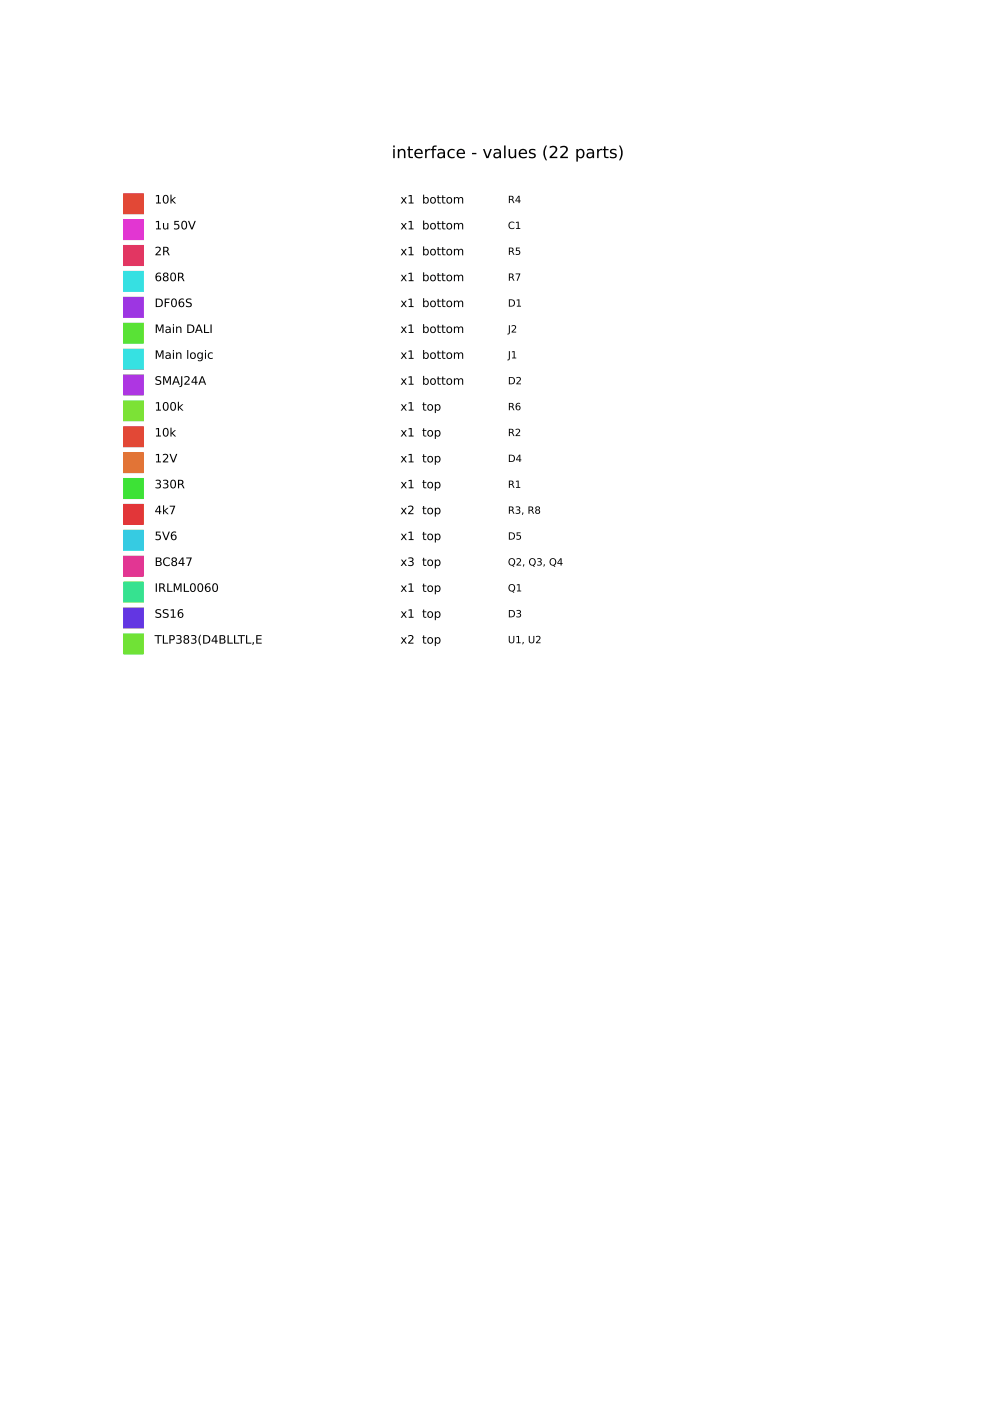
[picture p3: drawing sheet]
<svg xmlns="http://www.w3.org/2000/svg" width="210mm" height="297mm" viewBox="0 0 210 297" stroke-linecap="round" stroke-linejoin="round" font-family="sans-serif">
<defs><g id="words">
<text font-size="3.5" x="83" y="33.5">interface - values (22 parts)</text>
<g font-size="2.5">
<text x="32.8" y="43.1">10k</text>
<text x="84.9" y="43.1">x1 bottom</text>
<text x="32.8" y="48.6">1u 50V</text>
<text x="84.9" y="48.6">x1 bottom</text>
<text x="32.8" y="54.1">2R</text>
<text x="32.8" y="59.6">680R</text>
<text x="84.9" y="54.1">x1 bottom</text>
<text x="84.9" y="59.6">x1 bottom</text>
<text x="32.8" y="65.1">DF06S</text>
<text x="84.9" y="65.1">x1 bottom</text>
<text x="32.8" y="70.6">Main DALI</text>
<text x="84.9" y="70.6">x1 bottom</text>
<text x="32.8" y="76.1">Main logic</text>
<text x="84.9" y="76.1">x1 bottom</text>
<text x="32.8" y="81.5">SMAJ24A</text>
<text x="84.9" y="81.5">x1 bottom</text>
<text x="32.8" y="87">100k</text>
<text x="84.9" y="87">x1 top</text>
<text x="32.8" y="92.5">10k</text>
<text x="84.9" y="92.5">x1 top</text>
<text x="32.8" y="98">12V</text>
<text x="84.9" y="98">x1 top</text>
<text x="32.8" y="103.5">330R</text>
<text x="84.9" y="103.5">x1 top</text>
<text x="32.8" y="109">4k7</text>
<text x="84.9" y="109">x2 top</text>
<text x="32.8" y="114.5">5V6</text>
<text x="32.8" y="120">BC847</text>
<text x="84.9" y="114.5">x1 top</text>
<text x="84.9" y="120">x3 top</text>
<text x="32.8" y="125.4">IRLML0060</text>
<text x="84.9" y="125.4">x1 top</text>
<text x="32.8" y="130.9">SS16</text>
<text x="84.9" y="130.9">x1 top</text>
<text x="32.8" y="136.4">TLP383(D4BLLTL,E</text>
<text x="84.9" y="136.4">x2 top</text>
</g>
<g font-size="2.1">
<text x="107.7" y="43">R4</text>
<text x="107.7" y="48.5">C1</text>
<text x="107.7" y="54">R5</text>
<text x="107.7" y="59.5">R7</text>
<text x="107.7" y="65">D1</text>
<text x="107.7" y="70.5">J2</text>
<text x="107.7" y="76">J1</text>
<text x="107.7" y="81.5">D2</text>
<text x="107.7" y="86.9">R6</text>
<text x="107.7" y="92.4">R2</text>
<text x="107.7" y="97.9">D4</text>
<text x="107.7" y="103.4">R1</text>
<text x="107.7" y="108.9">R3, R8</text>
<text x="107.7" y="114.4">D5</text>
<text x="107.7" y="119.9">Q2, Q3, Q4</text>
<text x="107.7" y="125.3">Q1</text>
<text x="107.7" y="130.8">D3</text>
<text x="107.7" y="136.3">U1, U2</text>
</g>
</g></defs>
<g fill="#e24836" stroke="#e24836" stroke-width=".35">
<path d="M26.3 41.1h4v4.1h-4z"/>
<path d="M26.3 90.5h4v4.1h-4z"/>
</g>
<path d="M26.3 46.6h4v4.1h-4z" fill="#e236d2" stroke="#e236d2" stroke-width=".35"/>
<path d="M26.3 52.1h4v4.1h-4z" fill="#e23662" stroke="#e23662" stroke-width=".35"/>
<path d="M26.3 57.6h4v4.1h-4z" fill="#36e0e2" stroke="#36e0e2" stroke-width=".35"/>
<path d="M26.3 63.1h4v4.1h-4z" fill="#9d36e2" stroke="#9d36e2" stroke-width=".35"/>
<path d="M26.3 68.6h4v4.1h-4z" fill="#59e236" stroke="#59e236" stroke-width=".35"/>
<path d="M26.3 74h4v4.2h-4z" fill="#36e1e2" stroke="#36e1e2" stroke-width=".35"/>
<path d="M26.3 79.5h4v4.1h-4z" fill="#ae36e2" stroke="#ae36e2" stroke-width=".35"/>
<path d="M26.3 85h4v4.1h-4z" fill="#7ce236" stroke="#7ce236" stroke-width=".35"/>
<path d="M26.3 96h4v4.1h-4z" fill="#e27436" stroke="#e27436" stroke-width=".35"/>
<path d="M26.3 101.5h4v4.1h-4z" fill="#3de236" stroke="#3de236" stroke-width=".35"/>
<path d="M26.3 107h4v4.1h-4z" fill="#e23639" stroke="#e23639" stroke-width=".35"/>
<path d="M26.3 112.5h4v4.1h-4z" fill="#36cbe2" stroke="#36cbe2" stroke-width=".35"/>
<path d="M26.3 117.9h4v4.2h-4z" fill="#e23693" stroke="#e23693" stroke-width=".35"/>
<path d="M26.3 123.4h4v4.1h-4z" fill="#36e290" stroke="#36e290" stroke-width=".35"/>
<path d="M26.3 128.9h4v4.1h-4z" fill="#6336e2" stroke="#6336e2" stroke-width=".35"/>
<path d="M26.3 134.4h4v4.1h-4z" fill="#70e236" stroke="#70e236" stroke-width=".35"/>
<use href="#words"/>
</svg>
